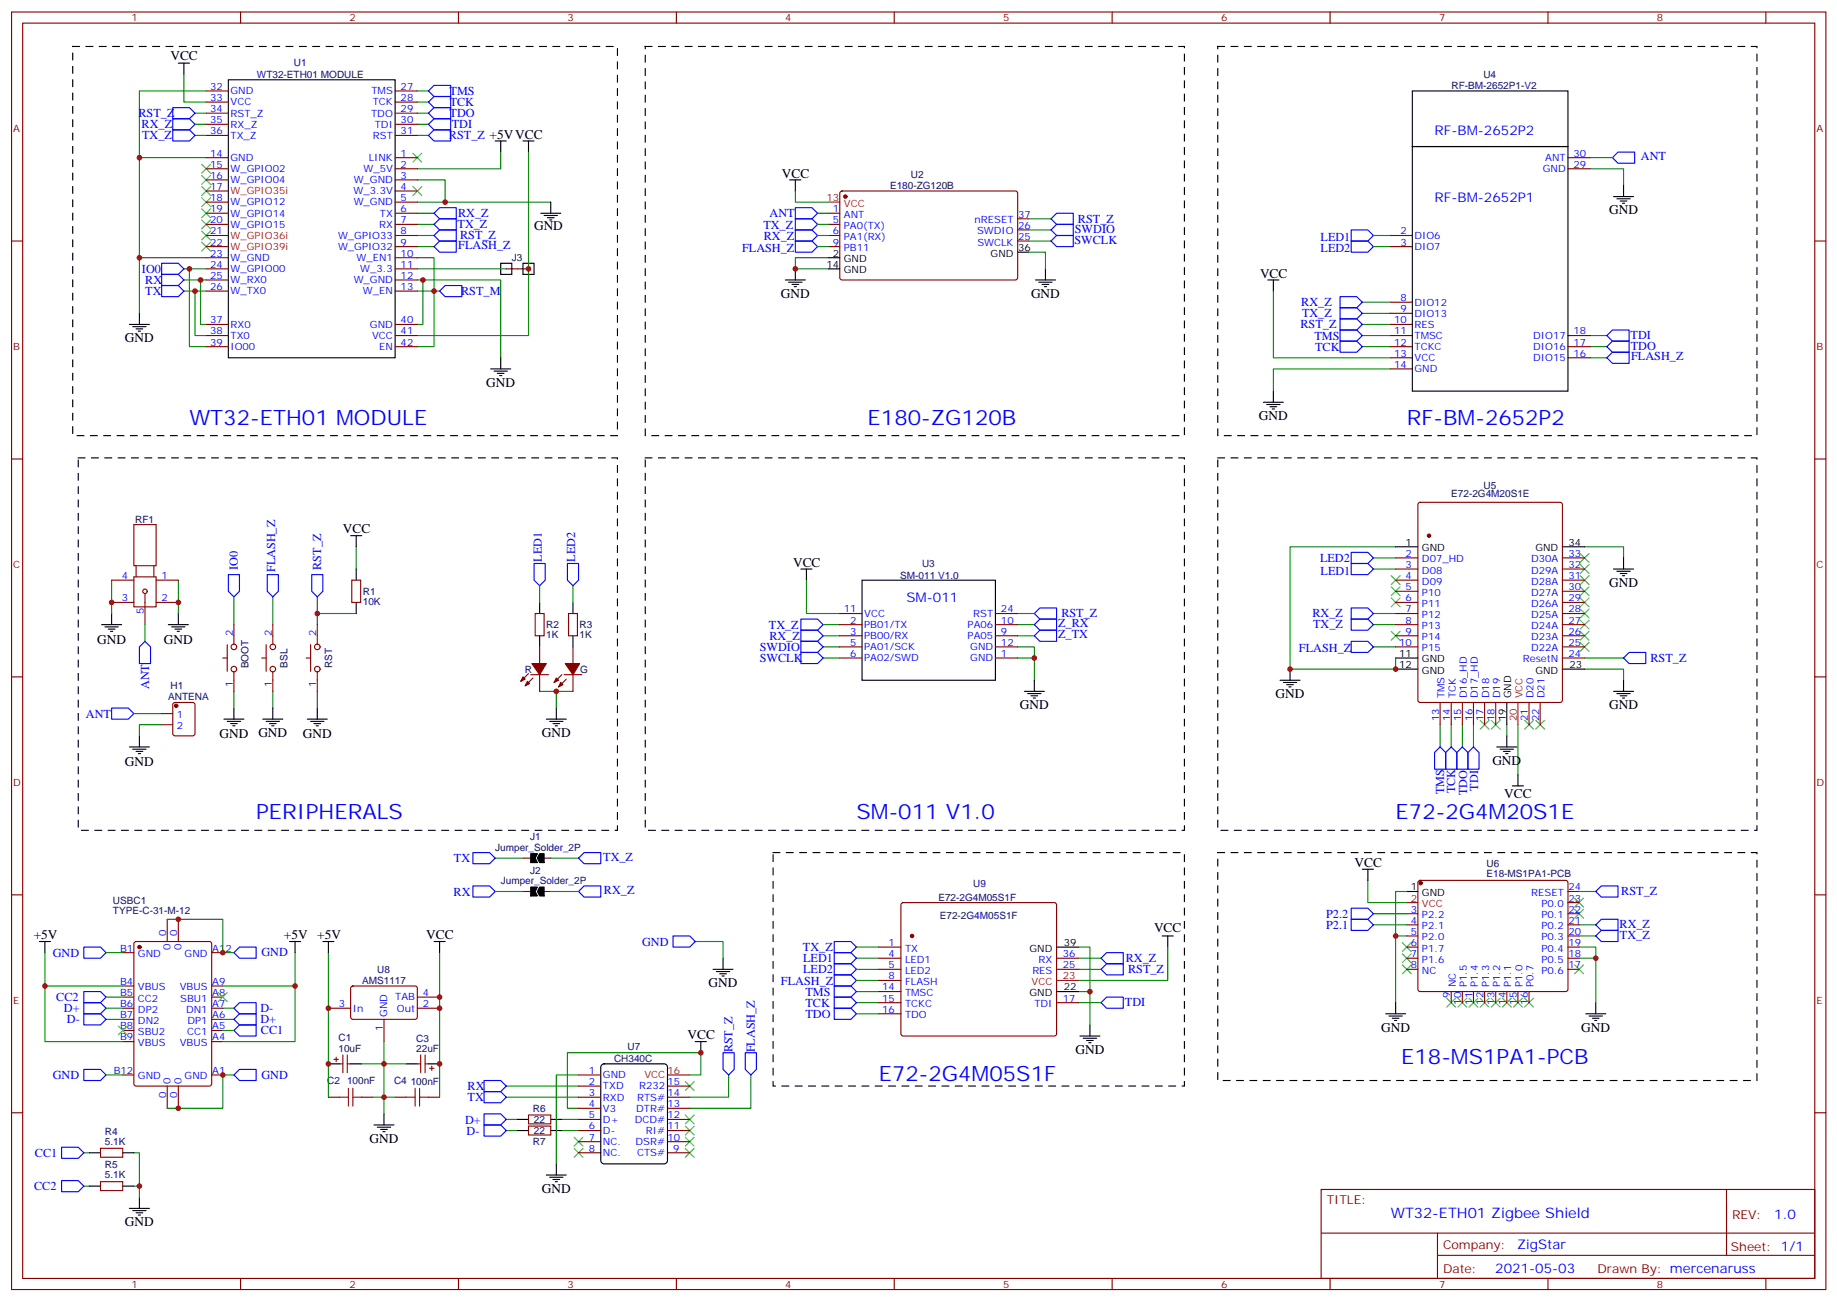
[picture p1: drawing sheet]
<svg xmlns="http://www.w3.org/2000/svg" width="583mm" height="413mm" viewBox="0 0 583 413" stroke-linecap="round" stroke-linejoin="round" font-family="sans-serif">
<defs><g id="words">
<g font-size="6.7" fill="#00f">
<text x="60.1" y="134.7">WT32-ETH01 MODULE</text>
<text x="275.3" y="134.7">E180-ZG120B</text>
<text x="446.4" y="134.7">RF-BM-2652P2</text>
<text x="81.3" y="259.9">PERIPHERALS</text>
<text x="271.8" y="259.9">SM-011 V1.0</text>
<text x="442.9" y="259.9">E72-2G4M20S1E</text>
<text x="444.6" y="337.5">E18-MS1PA1-PCB</text>
<text x="278.8" y="342.8">E72-2G4M05S1F</text>
</g>
<text font-size="4.6" fill="#00f" x="441.3" y="386.4">WT32-ETH01 Zigbee Shield</text>
<g font-size="4.2">
<text x="54.1" y="19">VCC</text>
<text x="248.1" y="56.4">VCC</text>
<text x="510.6" y="68">GND</text>
<text x="169.5" y="73">GND</text>
<text x="399.8" y="88.1">VCC</text>
<text x="247.8" y="94.5">GND</text>
<text x="327.2" y="94.5">GND</text>
<text x="39.7" y="108.6">GND</text>
<text x="154.3" y="122.7">GND</text>
<text x="399.5" y="133.3">GND</text>
<text x="108.8" y="169.3">VCC</text>
<text x="251.7" y="179.8">VCC</text>
<text x="510.6" y="186.2">GND</text>
<text x="30.8" y="204.2">GND</text>
<text x="52" y="204.2">GND</text>
<text x="404.8" y="221.5">GND</text>
<text x="323.6" y="225">GND</text>
<text x="510.6" y="225">GND</text>
<text x="82" y="233.8">GND</text>
<text x="171.9" y="233.8">GND</text>
<text x="69.6" y="234.2">GND</text>
<text x="96.1" y="234.2">GND</text>
<text x="39.7" y="243">GND</text>
<text x="473.6" y="242.6">GND</text>
<text x="477.3" y="253.3">VCC</text>
<text x="429.8" y="275.1">VCC</text>
<text x="10.7" y="298">+5V</text>
<text x="90.1" y="298">+5V</text>
<text x="100.7" y="298">+5V</text>
<text x="135.3" y="298">VCC</text>
<text x="366.2" y="295.9">VCC</text>
<text x="224.9" y="313.2">GND</text>
<text x="218.2" y="329.8">VCC</text>
<text x="438.3" y="327.3">GND</text>
<text x="501.8" y="327.3">GND</text>
<text x="341.3" y="334.4">GND</text>
<text x="117.3" y="362.6">GND</text>
<text x="171.9" y="378.5">GND</text>
<text x="39.7" y="389">GND</text>
</g>
<g font-size="4.2" fill="#00f">
<text x="455.2" y="43">RF-BM-2652P2</text>
<text x="455.2" y="64.1">RF-BM-2652P1</text>
<text x="287.7" y="191.1">SM-011</text>
<text x="563" y="386.7">1.0</text>
<text x="481.4" y="396.2">ZigStar</text>
<text x="474.5" y="404">2021-05-03</text>
</g>
<g font-size="3.9" fill="#00f">
<text x="142.7" y="30.2">TMS</text>
<text x="142.7" y="33.7">TCK</text>
<text x="43.9" y="37.3">RST_Z</text>
<text x="44.9" y="40.7">RX_Z</text>
<text x="142.7" y="37.2">TDO</text>
<text x="143.4" y="40.7">TDI</text>
<text x="45.1" y="44.3">TX_Z</text>
<text x="142.5" y="44.2">RST_Z +5VVCC</text>
<text x="520.7" y="50.8">ANT</text>
<text x="145.4" y="68.9">RX_Z</text>
<text x="244.2" y="69">ANT</text>
<text x="342.1" y="70.7">RST_Z</text>
<text x="145.2" y="72.4">TX_Z</text>
<text x="146" y="76">RST_Z</text>
<text x="242.2" y="72.6">TX_Z</text>
<text x="242.4" y="76.1">RX_Z</text>
<text x="340.9" y="77.3">SWCLK</text>
<text x="341.1" y="73.8">SWDIO</text>
<text x="419" y="76.5">LED1</text>
<text x="145.4" y="79.1">FLASH_Z</text>
<text x="235.5" y="80.1">FLASH_Z</text>
<text x="419" y="80.1">LED2</text>
<text x="45" y="86.6">IO0</text>
<text x="46.1" y="93.7">TX</text>
<text x="46.1" y="90.1">RX</text>
<text x="146.3" y="93.5">RST_M</text>
<text x="412.9" y="97.1">RX_Z</text>
<text x="413.2" y="100.6">TX_Z</text>
<text x="412.7" y="104.2">RST_Z</text>
<text x="417.1" y="107.8">TMS</text>
<text x="517.5" y="107.5">TDI</text>
<text x="417.3" y="111.3">TCK</text>
<text x="517.5" y="111.1">TDO</text>
<text x="517.6" y="114.4">FLASH_Z</text>
<text x="171.9" y="178.3" transform="rotate(-90 171.9 178.3)">LED1</text>
<text x="182.5" y="178.3" transform="rotate(-90 182.5 178.3)">LED2</text>
<text x="418.9" y="178.3">LED2</text>
<text x="75.5" y="180.8" transform="rotate(-90 75.5 180.8)">IO0</text>
<text x="87.3" y="181.6" transform="rotate(-90 87.3 181.6)">FLASH_Z</text>
<text x="101.9" y="180.8" transform="rotate(-90 101.9 180.8)">RST_Z</text>
<text x="419" y="182.3">LED1</text>
<text x="336.8" y="195.9">RST_Z</text>
<text x="416.5" y="195.9">RX_Z</text>
<text x="244" y="199.6">TX_Z</text>
<text x="244.1" y="203.1">RX_Z</text>
<text x="335.8" y="199">Z_RX</text>
<text x="335.8" y="202.6">Z_TX</text>
<text x="416.7" y="199.4">TX_Z</text>
<text x="241.1" y="206.5">SWDIO</text>
<text x="412.2" y="206.9">FLASH_Z</text>
<text x="241.1" y="210">SWCLK</text>
<text x="523.8" y="210">RST_Z</text>
<text x="47.3" y="218.7" transform="rotate(-90 47.3 218.7)">ANT</text>
<text x="27.3" y="227.7">ANT</text>
<text x="458.3" y="252" transform="rotate(-90 458.3 252)">TMS</text>
<text x="461.8" y="251.8" transform="rotate(-90 461.8 251.8)">TCK</text>
<text x="469.1" y="250.9" transform="rotate(-90 469.1 250.9)">TDI</text>
<text x="465.6" y="252.4" transform="rotate(-90 465.6 252.4)">TDO</text>
<text x="144" y="273.6">TX</text>
<text x="191.4" y="273.3">TX_Z</text>
<text x="143.9" y="284.2">RX</text>
<text x="191.7" y="283.8">RX_Z</text>
<text x="514.5" y="284.1">RST_Z</text>
<text x="420.8" y="291.2">P2.2</text>
<text x="420.8" y="294.7">P2.1</text>
<text x="513.9" y="294.4">RX_Z</text>
<text x="514.1" y="297.8">TX_Z</text>
<text x="16.8" y="303.6">GND</text>
<text x="83" y="303.5">GND</text>
<text x="203.7" y="300">GND</text>
<text x="254.8" y="301.8">TX_Z</text>
<text x="254.8" y="305.3">LED1</text>
<text x="357.2" y="305.2">RX_Z</text>
<text x="254.8" y="308.9">LED2</text>
<text x="358" y="308.8">RST_Z</text>
<text x="17.9" y="317.7">CC2</text>
<text x="247.8" y="312.4">FLASH_Z</text>
<text x="255.6" y="315.9">TMS</text>
<text x="20.3" y="321.2">D+</text>
<text x="82.7" y="321.2">D-</text>
<text x="255.6" y="322.9">TDO</text>
<text x="255.6" y="319.4">TCK</text>
<text x="357" y="319.1">TDI</text>
<text x="21.3" y="324.7">D-</text>
<text x="82.7" y="324.7">D+</text>
<text x="82.8" y="328.2">CC1</text>
<text x="232.5" y="333.9" transform="rotate(-90 232.5 333.9)">RST_Z</text>
<text x="239.5" y="333.9" transform="rotate(-90 239.5 333.9)">FLASH_Z</text>
<text x="16.8" y="342.4">GND</text>
<text x="83" y="342.3">GND</text>
<text x="148.4" y="345.9">RX</text>
<text x="148.4" y="349.4">TX</text>
<text x="147.6" y="356.5">D+</text>
<text x="148.1" y="360">D-</text>
<text x="11.1" y="367">CC1</text>
<text x="10.8" y="377.6">CC2</text>
</g>
<g font-size="3.9" fill="#800">
<text x="421" y="382">TITLE:</text>
<text x="549.6" y="386.7">REV:</text>
<text x="457.9" y="396.2">Company:</text>
<text x="549.3" y="396.8">Sheet: 1/1</text>
<text x="457.9" y="403.9">Date:</text>
<text x="506.9" y="403.9">Drawn By: mercenaruss</text>
</g>
<g font-size="3.2" fill="#800">
<text x="41.8" y="6.8">1</text>
<text x="110.9" y="6.8">2</text>
<text x="180.1" y="6.8">3</text>
<text x="249.2" y="6.8">4</text>
<text x="318.3" y="6.8">5</text>
<text x="387.5" y="6.8">6</text>
<text x="456.6" y="6.8">7</text>
<text x="525.8" y="6.8">8</text>
<text x="4.2" y="41.9">A</text>
<text x="576.4" y="41.9">A</text>
<text x="4.2" y="111.1">B</text>
<text x="576.4" y="111.1">B</text>
<text x="4.2" y="180.2">C</text>
<text x="576.4" y="180.2">C</text>
<text x="4.2" y="249.3">D</text>
<text x="576.4" y="249.3">D</text>
<text x="4.2" y="318.5">E</text>
<text x="576.4" y="318.5">E</text>
<text x="41.8" y="408.6">1</text>
<text x="110.9" y="408.6">2</text>
<text x="180.1" y="408.6">3</text>
<text x="249.2" y="408.6">4</text>
<text x="318.3" y="408.6">5</text>
<text x="387.5" y="408.6">6</text>
<text x="456.6" y="408.6">7</text>
<text x="525.8" y="408.6">8</text>
</g>
<g font-size="3.2" fill="#000080">
<text x="93.3" y="21.1">U1</text>
<text x="81.5" y="24.6">WT32-ETH01 MODULE</text>
<text x="460.6" y="28.2">RF-BM-2652P1-V2</text>
<text x="470.7" y="24.9">U4</text>
<text x="282.4" y="60">E180-ZG120B</text>
<text x="289.1" y="56.5">U2</text>
<text x="162.4" y="82.9">J3</text>
<text x="470.8" y="155.2">U5</text>
<text x="460.5" y="157.6">E72-2G4M20S1E</text>
<text x="42.9" y="165.9">RF1</text>
<text x="292.6" y="179.9">U3</text>
<text x="285.7" y="183.8">SM-011 V1.0</text>
<text x="115.1" y="191.9">10K</text>
<text x="115.1" y="188.7">R1</text>
<text x="173.4" y="202.5">1K</text>
<text x="173.4" y="199.3">R2</text>
<text x="183.9" y="202.5">1K</text>
<text x="183.9" y="199.3">R3</text>
<text x="78.9" y="212.1" transform="rotate(-90 78.9 212.1)">BOOT</text>
<text x="91.3" y="211.9" transform="rotate(-90 91.3 211.9)">BSL</text>
<text x="105.4" y="211.9" transform="rotate(-90 105.4 211.9)">RST</text>
<text x="166.5" y="213.4">R</text>
<text x="184.1" y="213.4">G</text>
<text x="54.1" y="218.7">H1</text>
<text x="53.4" y="222.3">ANTENA</text>
<text x="157.1" y="269.9">Jumper_Solder_2P</text>
<text x="168.3" y="266.7">J1</text>
<text x="471.7" y="275.1">U6</text>
<text x="158.9" y="280.5">Jumper_Solder_2P</text>
<text x="168.3" y="277.3">J2</text>
<text x="308.8" y="281.5">U9</text>
<text x="471.7" y="278.2">E18-MS1PA1-PCB</text>
<text x="35.9" y="286.8">USBC1</text>
<text x="297.8" y="285.8">E72-2G4M05S1F</text>
<text x="35.9" y="289.9">TYPE-C-31-M-12</text>
<text x="298.2" y="291.7">E72-2G4M05S1F</text>
<text x="119.7" y="308.6">U8</text>
<text x="114.9" y="312.3">AMS1117</text>
<text x="107.4" y="333.7">10uF</text>
<text x="107.4" y="330.4">C1</text>
<text x="132.1" y="333.7">22uF</text>
<text x="132.1" y="330.5">C3</text>
<text x="199.1" y="333.1">U7</text>
<text x="194.9" y="336.9">CH340C</text>
<text x="103.9" y="344">C2</text>
<text x="110.1" y="344">100nF</text>
<text x="125" y="344">C4</text>
<text x="130.3" y="344.2">100nF</text>
<text x="169.1" y="352.8">R6</text>
<text x="169.4" y="359.8">22</text>
<text x="169.4" y="356.3">22</text>
<text x="33.3" y="363.3">5.1K</text>
<text x="33.3" y="360.1">R4</text>
<text x="169.1" y="363.4">R7</text>
<text x="33.3" y="370.7">R5</text>
<text x="33.3" y="373.9">5.1K</text>
</g>
<g font-size="3.2" fill="#00f">
<text x="66.7" y="28.5">32</text>
<text x="73.2" y="29.9">GND</text>
<text x="117.9" y="29.9">TMS</text>
<text x="127.1" y="28.5">27</text>
<text x="66.7" y="32">33</text>
<text x="66.7" y="35.6">34</text>
<text x="73.2" y="33.4">VCC</text>
<text x="118.3" y="33.4">TCK</text>
<text x="127.1" y="32">28</text>
<text x="127.1" y="35.6">29</text>
<text x="66.7" y="39.1">35</text>
<text x="73.2" y="37">RST_Z</text>
<text x="73.2" y="40.5">RX_Z</text>
<text x="117.8" y="37">TDO</text>
<text x="118.9" y="40.5">TDI</text>
<text x="127.1" y="39.1">30</text>
<text x="66.7" y="42.6">36</text>
<text x="73.2" y="44">TX_Z</text>
<text x="118.3" y="44">RST</text>
<text x="127.1" y="42.6">31</text>
<text x="66.7" y="53.2">15</text>
<text x="66.7" y="49.7">14</text>
<text x="73.2" y="51.1">GND</text>
<text x="117" y="51.1">LINK</text>
<text x="127.1" y="53.2">2</text>
<text x="127.1" y="49.7">1</text>
<text x="490.4" y="51.1">ANT</text>
<text x="499.3" y="49.7">30</text>
<text x="499.3" y="53.2">29</text>
<text x="66.7" y="56.7">16</text>
<text x="73.2" y="54.6">W_GPIO02</text>
<text x="73.2" y="58.1">W_GPIO04</text>
<text x="112.2" y="58.1">W_GND</text>
<text x="115.3" y="54.6">W_5V</text>
<text x="127.1" y="56.7">3</text>
<text x="489.6" y="54.6">GND</text>
<text x="66.7" y="60.3">17</text>
<text x="66.7" y="63.8">18</text>
<text x="73.2" y="65.2">W_GPIO12</text>
<text x="112.2" y="61.7">W_3.3V</text>
<text x="112.2" y="65.2">W_GND</text>
<text x="127.1" y="60.3">4</text>
<text x="127.1" y="63.8">5</text>
<text x="66.7" y="67.3">19</text>
<text x="66.7" y="70.8">20</text>
<text x="73.2" y="68.7">W_GPIO14</text>
<text x="120.5" y="68.7">TX</text>
<text x="127.1" y="67.3">6</text>
<text x="127.1" y="70.8">7</text>
<text x="264.3" y="67.3">1</text>
<text x="264.3" y="70.8">5</text>
<text x="267.8" y="69.1">ANT</text>
<text x="309.3" y="70.8">nRESET</text>
<text x="323.1" y="69.1">37</text>
<text x="66.7" y="74.4">21</text>
<text x="66.7" y="77.9">22</text>
<text x="73.2" y="72.2">W_GPIO15</text>
<text x="107.3" y="75.8">W_GPIO33</text>
<text x="120.3" y="72.2">RX</text>
<text x="127.1" y="74.4">8</text>
<text x="127.1" y="77.9">9</text>
<text x="264.3" y="74.4">6</text>
<text x="264.3" y="77.9">9</text>
<text x="267.8" y="72.6">PA0(TX)</text>
<text x="267.8" y="76.1">PA1(RX)</text>
<text x="310" y="74.4">SWDIO</text>
<text x="310.1" y="77.9">SWCLK</text>
<text x="323.1" y="76.1">25</text>
<text x="323.1" y="72.6">26</text>
<text x="444.4" y="77.9">3</text>
<text x="444.4" y="74.4">2</text>
<text x="448.9" y="75.8">DIO6</text>
<text x="66.7" y="81.4">23</text>
<text x="73.2" y="82.8">W_GND</text>
<text x="107.3" y="79.3">W_GPIO32</text>
<text x="113.1" y="82.8">W_EN1</text>
<text x="127.1" y="81.4">10</text>
<text x="267.8" y="79.7">PB11</text>
<text x="448.9" y="79.3">DIO7</text>
<text x="66.7" y="84.9">24</text>
<text x="66.7" y="88.5">25</text>
<text x="73.2" y="86.4">W_GPIO00</text>
<text x="73.2" y="89.9">W_RX0</text>
<text x="112.2" y="89.9">W_GND</text>
<text x="114.3" y="86.4">W_3.3</text>
<text x="127.1" y="84.9">11</text>
<text x="127.1" y="88.5">12</text>
<text x="66.7" y="92">26</text>
<text x="73.2" y="93.4">W_TX0</text>
<text x="115.1" y="93.4">W_EN</text>
<text x="127.1" y="92">13</text>
<text x="444.4" y="95.5">8</text>
<text x="444.4" y="99.1">9</text>
<text x="448.9" y="96.9">DIO12</text>
<text x="448.9" y="100.5">DIO13</text>
<text x="66.7" y="102.6">37</text>
<text x="66.7" y="106.1">38</text>
<text x="73.2" y="104">RX0</text>
<text x="73.2" y="107.5">TX0</text>
<text x="117.4" y="104">GND</text>
<text x="118.1" y="107.5">VCC</text>
<text x="127.1" y="102.6">40</text>
<text x="127.1" y="106.1">41</text>
<text x="442.4" y="102.6">10</text>
<text x="442.4" y="106.1">11</text>
<text x="448.9" y="104">RES</text>
<text x="448.9" y="107.5">TMSC</text>
<text x="486.5" y="107.5">DIO17</text>
<text x="499.3" y="106.1">18</text>
<text x="66.7" y="109.6">39</text>
<text x="73.2" y="111.1">IO00</text>
<text x="120.3" y="111.1">EN</text>
<text x="127.1" y="109.6">42</text>
<text x="442.4" y="109.6">12</text>
<text x="442.4" y="113.2">13</text>
<text x="448.9" y="111.1">TCKC</text>
<text x="486.5" y="111.1">DIO16</text>
<text x="499.3" y="109.6">17</text>
<text x="499.3" y="113.2">16</text>
<text x="442.4" y="116.7">14</text>
<text x="448.9" y="114.6">VCC</text>
<text x="448.9" y="118.1">GND</text>
<text x="486.5" y="114.6">DIO15</text>
<text x="446" y="176.7">2</text>
<text x="451.2" y="178.4">D07_HD</text>
<text x="485.8" y="178.4">D30A</text>
<text x="497.7" y="176.7">33</text>
<text x="38.7" y="183.7">4</text>
<text x="51.3" y="183.7">1</text>
<text x="446" y="180.2">3</text>
<text x="446" y="183.7">4</text>
<text x="451.2" y="182">D08</text>
<text x="451.2" y="185.5">D09</text>
<text x="485.8" y="185.5">D28A</text>
<text x="485.8" y="182">D29A</text>
<text x="497.7" y="183.7">31</text>
<text x="497.7" y="180.2">32</text>
<text x="38.7" y="190.8">3</text>
<text x="51.3" y="190.8">2</text>
<text x="446" y="187.3">5</text>
<text x="446" y="190.8">6</text>
<text x="451.2" y="189">P10</text>
<text x="485.8" y="189">D27A</text>
<text x="497.7" y="190.8">29</text>
<text x="497.7" y="187.3">30</text>
<text x="45.6" y="194.9" transform="rotate(-90 45.6 194.9)">5</text>
<text x="267.7" y="194.3">11</text>
<text x="269.8" y="197.8">2</text>
<text x="274.2" y="195.7">VCC</text>
<text x="308.8" y="195.7">RST</text>
<text x="317.6" y="194.3">24</text>
<text x="317.6" y="197.8">10</text>
<text x="446" y="194.3">7</text>
<text x="446" y="197.8">8</text>
<text x="451.2" y="192.5">P11</text>
<text x="451.2" y="196.1">P12</text>
<text x="485.8" y="196.1">D25A</text>
<text x="485.8" y="192.5">D26A</text>
<text x="497.7" y="197.8">27</text>
<text x="497.7" y="194.3">28</text>
<text x="73.9" y="201.7" transform="rotate(-90 73.9 201.7)">2</text>
<text x="86.2" y="201.7" transform="rotate(-90 86.2 201.7)">2</text>
<text x="100.3" y="201.7" transform="rotate(-90 100.3 201.7)">2</text>
<text x="269.8" y="201.4">3</text>
<text x="274.2" y="199.2">PB01/TX</text>
<text x="274.2" y="202.8">PB00/RX</text>
<text x="307.1" y="199.2">PA06</text>
<text x="307.1" y="202.8">PA05</text>
<text x="317.6" y="201.4">9</text>
<text x="446" y="201.4">9</text>
<text x="451.2" y="199.6">P13</text>
<text x="451.2" y="203.1">P14</text>
<text x="485.8" y="203.1">D23A</text>
<text x="485.8" y="199.6">D24A</text>
<text x="497.7" y="201.4">26</text>
<text x="269.8" y="204.9">5</text>
<text x="269.8" y="208.4">6</text>
<text x="274.2" y="206.3">PA01/SCK</text>
<text x="274.2" y="209.8">PA02/SWD</text>
<text x="307.9" y="206.3">GND</text>
<text x="307.9" y="209.8">GND</text>
<text x="317.6" y="204.9">12</text>
<text x="317.6" y="208.4">1</text>
<text x="444" y="204.9">10</text>
<text x="451.2" y="206.7">P15</text>
<text x="485.8" y="206.7">D22A</text>
<text x="497.7" y="208.4">24</text>
<text x="497.7" y="204.9">25</text>
<text x="483.2" y="210.2">ResetN</text>
<text x="73.9" y="217.8" transform="rotate(-90 73.9 217.8)">1</text>
<text x="86.2" y="217.8" transform="rotate(-90 86.2 217.8)">1</text>
<text x="100.3" y="217.8" transform="rotate(-90 100.3 217.8)">1</text>
<text x="458.4" y="221.6" transform="rotate(-90 458.4 221.6)">TMS</text>
<text x="461.9" y="221.6" transform="rotate(-90 461.9 221.6)">TCK</text>
<text x="465.5" y="221.6" transform="rotate(-90 465.5 221.6)">D16_HD</text>
<text x="469" y="221.6" transform="rotate(-90 469 221.6)">D17_HD</text>
<text x="472.5" y="221.6" transform="rotate(-90 472.5 221.6)">D18</text>
<text x="476" y="221.6" transform="rotate(-90 476 221.6)">D19</text>
<text x="486.6" y="221.6" transform="rotate(-90 486.6 221.6)">D20</text>
<text x="490.1" y="221.6" transform="rotate(-90 490.1 221.6)">D21</text>
<text x="56.1" y="227.8">1</text>
<text x="56.1" y="231.4">2</text>
<text x="456.6" y="228.9" transform="rotate(-90 456.6 228.9)">13</text>
<text x="460.2" y="228.9" transform="rotate(-90 460.2 228.9)">14</text>
<text x="463.7" y="228.9" transform="rotate(-90 463.7 228.9)">15</text>
<text x="467.2" y="228.9" transform="rotate(-90 467.2 228.9)">16</text>
<text x="470.7" y="228.9" transform="rotate(-90 470.7 228.9)">17</text>
<text x="474.3" y="228.9" transform="rotate(-90 474.3 228.9)">18</text>
<text x="484.9" y="228.9" transform="rotate(-90 484.9 228.9)">21</text>
<text x="488.4" y="228.9" transform="rotate(-90 488.4 228.9)">22</text>
<text x="485.9" y="284.3">RESET</text>
<text x="489.2" y="287.8">P0.0</text>
<text x="497.7" y="286">23</text>
<text x="497.7" y="282.5">24</text>
<text x="447.7" y="289.6">3</text>
<text x="447.7" y="293.1">4</text>
<text x="451.2" y="291.3">P2.2</text>
<text x="489.2" y="291.3">P0.1</text>
<text x="497.7" y="293.1">21</text>
<text x="497.7" y="289.6">22</text>
<text x="52.7" y="297" transform="rotate(-90 52.7 297)">0</text>
<text x="56.2" y="297" transform="rotate(-90 56.2 297)">0</text>
<text x="447.7" y="296.6">5</text>
<text x="451.2" y="294.9">P2.1</text>
<text x="451.2" y="298.4">P2.0</text>
<text x="489.2" y="298.4">P0.3</text>
<text x="489.2" y="294.9">P0.2</text>
<text x="497.7" y="296.6">20</text>
<text x="38.1" y="301.9">B1</text>
<text x="43.8" y="303.7">GND</text>
<text x="54.1" y="301.5" transform="rotate(-90 54.1 301.5)">0</text>
<text x="57.6" y="301.5" transform="rotate(-90 57.6 301.5)">0</text>
<text x="58.6" y="303.7">GND</text>
<text x="67.3" y="301.9">A12</text>
<text x="281.9" y="300.1">1</text>
<text x="281.9" y="303.7">4</text>
<text x="287.2" y="301.9">TX</text>
<text x="287.2" y="305.4">LED1</text>
<text x="329.6" y="305.4">RX</text>
<text x="337.2" y="303.7">36</text>
<text x="447.7" y="300.1">6</text>
<text x="447.7" y="303.7">7</text>
<text x="451.2" y="301.9">P1.7</text>
<text x="451.2" y="305.4">P1.6</text>
<text x="489.2" y="305.4">P0.5</text>
<text x="489.2" y="301.9">P0.4</text>
<text x="497.7" y="303.7">18</text>
<text x="497.7" y="300.1">19</text>
<text x="281.9" y="307.2">5</text>
<text x="281.9" y="310.7">8</text>
<text x="287.2" y="309">LED2</text>
<text x="327.6" y="309">RES</text>
<text x="337.2" y="307.2">25</text>
<text x="447.7" y="307.2">8</text>
<text x="451.2" y="309">NC</text>
<text x="489.2" y="309">P0.6</text>
<text x="497.7" y="307.2">17</text>
<text x="38.1" y="312.5">B4</text>
<text x="38.1" y="316">B5</text>
<text x="43.8" y="314.3">VBUS</text>
<text x="43.8" y="317.8">CC2</text>
<text x="57" y="314.3">VBUS</text>
<text x="57.2" y="317.8">SBU1</text>
<text x="67.3" y="316">A8</text>
<text x="67.3" y="312.5">A9</text>
<text x="125.4" y="317.4">TAB</text>
<text x="134.2" y="316">4</text>
<text x="279.9" y="314.3">14</text>
<text x="279.9" y="317.8">15</text>
<text x="287.2" y="312.5">FLASH</text>
<text x="287.2" y="316">TMSC</text>
<text x="337.2" y="317.8">17</text>
<text x="460.2" y="316.8" transform="rotate(-90 460.2 316.8)">9</text>
<text x="461.9" y="313.3" transform="rotate(-90 461.9 313.3)">NC</text>
<text x="465.5" y="313.3" transform="rotate(-90 465.5 313.3)">P1.5</text>
<text x="469" y="313.3" transform="rotate(-90 469 313.3)">P1.4</text>
<text x="472.5" y="313.3" transform="rotate(-90 472.5 313.3)">P1.3</text>
<text x="476" y="313.3" transform="rotate(-90 476 313.3)">P1.2</text>
<text x="479.6" y="313.3" transform="rotate(-90 479.6 313.3)">P1.1</text>
<text x="483.1" y="313.3" transform="rotate(-90 483.1 313.3)">P1.0</text>
<text x="486.6" y="313.3" transform="rotate(-90 486.6 313.3)">P0.7</text>
<text x="38.1" y="319.5">B6</text>
<text x="38.1" y="323.1">B7</text>
<text x="43.8" y="321.3">DP2</text>
<text x="59" y="321.3">DN1</text>
<text x="67.3" y="323.1">A6</text>
<text x="67.3" y="319.5">A7</text>
<text x="107.5" y="319.5">3</text>
<text x="112" y="321">In</text>
<text x="122.9" y="322.7" transform="rotate(-90 122.9 322.7)">GND</text>
<text x="126" y="321">Out</text>
<text x="134.2" y="319.5">2</text>
<text x="279.9" y="321.3">16</text>
<text x="287.2" y="319.5">TCKC</text>
<text x="287.2" y="323.1">TDO</text>
<text x="328.2" y="319.5">TDI</text>
<text x="463.7" y="318.8" transform="rotate(-90 463.7 318.8)">10</text>
<text x="467.2" y="318.8" transform="rotate(-90 467.2 318.8)">11</text>
<text x="470.7" y="318.8" transform="rotate(-90 470.7 318.8)">12</text>
<text x="474.3" y="318.8" transform="rotate(-90 474.3 318.8)">13</text>
<text x="477.8" y="318.8" transform="rotate(-90 477.8 318.8)">14</text>
<text x="481.3" y="318.8" transform="rotate(-90 481.3 318.8)">15</text>
<text x="484.9" y="318.8" transform="rotate(-90 484.9 318.8)">16</text>
<text x="38.1" y="326.6">B8</text>
<text x="43.8" y="324.8">DN2</text>
<text x="43.8" y="328.4">SBU2</text>
<text x="59.4" y="328.4">CC1</text>
<text x="59.5" y="324.8">DP1</text>
<text x="67.3" y="326.6">A5</text>
<text x="121.5" y="327.2" transform="rotate(-90 121.5 327.2)">1</text>
<text x="38.1" y="330.1">B9</text>
<text x="43.8" y="331.9">VBUS</text>
<text x="57" y="331.9">VBUS</text>
<text x="67.3" y="330.1">A4</text>
<text x="36.1" y="340.7">B12</text>
<text x="67.3" y="340.7">A1</text>
<text x="186.9" y="340.7">1</text>
<text x="43.8" y="342.5">GND</text>
<text x="54.1" y="343.9" transform="rotate(-90 54.1 343.9)">0</text>
<text x="57.6" y="343.9" transform="rotate(-90 57.6 343.9)">0</text>
<text x="58.6" y="342.5">GND</text>
<text x="186.9" y="347.8">3</text>
<text x="186.9" y="344.2">2</text>
<text x="191.3" y="345.7">TXD</text>
<text x="191.3" y="342.1">GND</text>
<text x="202.8" y="345.7">R232</text>
<text x="211.8" y="344.2">15</text>
<text x="211.8" y="347.8">14</text>
<text x="52.7" y="348.4" transform="rotate(-90 52.7 348.4)">0</text>
<text x="56.2" y="348.4" transform="rotate(-90 56.2 348.4)">0</text>
<text x="186.9" y="351.3">4</text>
<text x="191.3" y="352.7">V3</text>
<text x="191.3" y="349.2">RXD</text>
<text x="201.9" y="352.7">DTR#</text>
<text x="202.2" y="349.2">RTS#</text>
<text x="211.8" y="351.3">13</text>
<text x="186.9" y="358.4">6</text>
<text x="186.9" y="354.8">5</text>
<text x="191.3" y="359.8">D-</text>
<text x="191.3" y="356.2">D+</text>
<text x="201.4" y="356.2">DCD#</text>
<text x="205" y="359.8">RI#</text>
<text x="211.8" y="354.8">12</text>
<text x="211.8" y="358.4">11</text>
<text x="186.9" y="365.4">8</text>
<text x="186.9" y="361.9">7</text>
<text x="191.3" y="363.3">NC.</text>
<text x="201.7" y="363.3">DSR#</text>
<text x="211.8" y="361.9">10</text>
<text x="213.6" y="365.4">9</text>
<text x="191.3" y="366.8">NC.</text>
<text x="202.2" y="366.8">CTS#</text>
</g>
<g font-size="3.2" fill="#f00">
<text x="73.2" y="61.7">W_GPIO35i</text>
<text x="262.3" y="63.8">13</text>
<text x="267.8" y="65.5">VCC</text>
<text x="73.2" y="75.8">W_GPIO36i</text>
<text x="73.2" y="79.3">W_GPIO39i</text>
<text x="483.1" y="221.6" transform="rotate(-90 483.1 221.6)">VCC</text>
<text x="481.3" y="228.9" transform="rotate(-90 481.3 228.9)">20</text>
<text x="447.7" y="286">2</text>
<text x="451.2" y="287.8">VCC</text>
<text x="337.2" y="310.7">23</text>
<text x="327.4" y="312.5">VCC</text>
<text x="211.8" y="340.7">16</text>
<text x="204.5" y="342.1">VCC</text>
</g>
<g font-size="3.2">
<text x="264.3" y="81.4">2</text>
<text x="267.8" y="83.2">GND</text>
<text x="314.3" y="81.4">GND</text>
<text x="323.1" y="79.7">36</text>
<text x="262.3" y="84.9">14</text>
<text x="267.8" y="86.7">GND</text>
<text x="446" y="173.1">1</text>
<text x="497.7" y="173.1">34</text>
<text x="451.2" y="174.9">GND</text>
<text x="487.2" y="174.9">GND</text>
<text x="444" y="208.4">11</text>
<text x="444" y="211.9">12</text>
<text x="451.2" y="210.2">GND</text>
<text x="451.2" y="213.7">GND</text>
<text x="487.2" y="213.7">GND</text>
<text x="498.1" y="211.9">23</text>
<text x="479.6" y="221.6" transform="rotate(-90 479.6 221.6)">GND</text>
<text x="477.8" y="228.9" transform="rotate(-90 477.8 228.9)">19</text>
<text x="447.7" y="282.5">1</text>
<text x="451.2" y="284.3">GND</text>
<text x="326.7" y="301.9">GND</text>
<text x="337.6" y="300.1">39</text>
<text x="326.7" y="316">GND</text>
<text x="337.6" y="314.3">22</text>
</g>
</g></defs>
<g fill="none" stroke="#870000" stroke-width=".35">
<path d="M3.7 3.8h575.7v405.4h-575.7zM7.2 7.3h568.7v398.3h-568.7zM76.3 3.8v3.5M145.5 3.8v3.5M214.6 3.8v3.5M283.8 3.8v3.5M352.9 3.8v3.5M422.1 3.8v3.5M491.2 3.8v3.5M560.4 3.8v3.5M65.4 28.9h7.1M65.4 32.4h7.1"/>
<path d="M65.4 35.9h7.1M65.4 39.4h7.1M125.4 28.9h7M125.4 32.4h7M125.4 35.9h7M125.4 39.4h7M65.4 50h7.1M65.4 53.6h7.1M65.4 57.1h7.1M65.4 43h7.1M125.4 50h7M125.4 53.6h7"/>
<path d="M125.4 57.1h7M125.4 43h7M497.6 50h7M497.6 53.6h7M3.7 76.5h3.5M65.4 78.2h7.1M65.4 74.7h7.1M65.4 67.7h7.1M65.4 71.2h7.1M65.4 60.6h7.1M65.4 64.1h7.1M125.4 78.2h7"/>
<path d="M125.4 74.7h7M125.4 67.7h7M125.4 71.2h7M125.4 60.6h7M125.4 64.1h7M263 78.2h3.5M263 74.7h3.5M263 67.7h3.5M263 71.2h3.5M266.7 60.8l.5-.2 55.3 .1 .4 .6v27.1l-.7 .4h-55.3l-.4-.7v-26.8zM322.9 76.5h3.6M322.9 73h3.6"/>
<path d="M322.9 69.4h3.6M441.1 78.2h7.1M441.1 74.7h7.1M575.9 76.5h3.5M65.4 85.3h7.1M65.4 81.8h7.1M65.4 88.8h7.1M65.4 92.4h7.1M125.4 85.3h7M125.4 81.8h7M125.4 88.8h7M125.4 92.4h7"/>
<path d="M160.7 85.3h7M441.1 95.9h7.1M441.1 99.4h7.1M65.4 106.5h7.1M65.4 110h7.1M65.4 102.9h7.1M125.4 106.5h7M125.4 110h7M125.4 102.9h7M441.1 106.5h7.1M441.1 110h7.1M441.1 113.5h7.1"/>
<path d="M441.1 102.9h7.1M441.1 117.1h7.1M497.6 106.5h7M497.6 110h7M497.6 113.5h7M3.7 145.6h3.5M450.2 159.6l.4-.2h44.5l.5 .2 .2 .5v62.1l-.2 .5-.5 .2h-44.5l-.5-.2-.2-.5v-62.1zM575.9 145.6h3.5M42.5 166.4h7v13.1h-7zM43.2 179.5v3.5M48.8 179.5v3.5M442.9 177h7"/>
<path d="M495.8 177h7M35.4 184.1h7.1M35.4 191.1h7.1M42.5 183h7v9.5h-7zM46 188.3v9.9M49.5 184.1h7.1M49.5 191.1h7.1M74.2 198.2v6.3M86.6 198.2v6.3M100.7 198.2v6.3M111.6 184.1h2.8v7h-2.8zM169.8 194.7h2.8v7h-2.8z"/>
<path d="M180.4 194.7h2.8v7h-2.8zM266.5 194.7h7M266.5 198.2h7M315.9 194.7h7M315.9 198.2h7M442.9 180.6h7M442.9 184.1h7M442.9 187.6h7M442.9 191.1h7M442.9 194.7h7M442.9 198.2h7M495.8 180.6h7"/>
<path d="M495.8 184.1h7M495.8 187.6h7M495.8 191.1h7M495.8 194.7h7M495.8 198.2h7M3.7 214.8h3.5M70.7 208.8h1.4M72.1 204.5v8.5M74.2 213v6.4M83 208.8h1.5M84.5 204.5v8.5M86.6 213v6.4"/>
<path d="M97.2 208.8h1.4M98.6 204.5v8.5M100.7 213v6.4M167.7 213.7l-2.5 2.5M168.4 214.1h5.7M169.1 215.1l-2.4 2.5M171.2 205.2v5.3M171.2 214.1v5.3M178.3 214.1l-2.5 2.4M179 214.1h5.6M179.7 215.5l-2.5 2.4M181.8 205.2v5.3"/>
<path d="M181.8 214.1v5.3M266.5 201.7h7M266.5 205.2h7M266.5 208.8h7M315.9 201.7h7M315.9 205.2h7M315.9 208.8h7M442.9 201.7h7M442.9 205.2h7M495.8 201.7h7M495.8 205.2h7M495.8 208.8h7"/>
<path d="M575.9 214.8h3.5M51.3 226.4h3.5M51.3 229.9h3.5M55.1 223.1l.4-.2h5.7l.6 .4 .1 9.5-.5 .6-5.9 .1-.6-.5-.1-9.4zM457 222.9v7M460.5 222.9v7M464 222.9v7M467.6 222.9v7M471.1 222.9v7M474.6 222.9v7M485.2 222.9v7M488.7 222.9v7"/>
<path d="M165.9 272.3h3.6M171.2 272.3h3.6M450.2 279.5l.4-.2h46.3l.5 .2 .2 .5-.1 34.2-.6 .4-46.5-.1-.5-.6v-33.9zM3.7 283.9h3.5M42.7 298.9l.5-.2h23.3l.6 .5 .1 44.7-.5 .6-23.5 .1-.7-.5v-44.7zM53.1 291.7v7M56.6 291.7v7M165.9 282.9h3.6M171.2 282.9h3.6M286.1 286.6l.5-.2h48l.5 .2 .2 .5v40.9l-.3 .5-.4 .2h-48l-.5-.2-.2-.5v-40.9zM446.4 289.9h3.5M446.4 293.4h3.5"/>
<path d="M446.4 297h3.5M497.6 289.9h3.5M497.6 293.4h3.5M497.6 297h3.5M497.6 286.4h3.5M497.6 282.9h3.5M575.9 283.9h3.5M38.9 319.9h3.6M38.9 316.4h3.6M38.9 302.3h3.6M38.9 312.8h3.6M67.2 319.9h3.5"/>
<path d="M67.2 316.4h3.5M67.2 302.3h3.5M67.2 312.8h3.5M104.2 319.9h7.1M111.5 313l.5-.2 20 .1 .4 .6v9.5l-.7 .4h-20l-.4-.7v-9.2zM132.4 319.9h7.1M132.4 316.4h7.1M278.8 300.5h7.1M278.8 304h7.1M278.8 307.6h7.1M278.8 311.1h7.1M278.8 314.6h7.1"/>
<path d="M278.8 318.1h7.1M335.3 304h7M335.3 307.6h7M335.3 318.1h7M446.4 300.5h3.5M446.4 304h3.5M446.4 307.6h3.5M460.5 314.6v3.5M464 314.6v3.5M467.6 314.6v3.5M471.1 314.6v3.5M474.6 314.6v3.5"/>
<path d="M478.2 314.6v3.5M481.7 314.6v3.5M485.2 314.6v3.5M497.6 300.5h3.5M497.6 304h3.5M497.6 307.6h3.5M38.9 323.4h3.6M38.9 327h3.6M38.9 330.5h3.6M67.2 323.4h3.5M67.2 327h3.5M67.2 330.5h3.5"/>
<path d="M106 336.1h1.4M106.7 335.4v1.4M107.7 337.5h1.1M108.8 334.7v5.7M110.2 334.7v5.7M110.2 337.5h1.1M121.8 323.4v7.1M132.4 337.5h1.1M133.5 334.7v5.7M134.9 337.5h1.1M134.9 334.7v5.7M136.3 338.9h1.4"/>
<path d="M137 338.2v1.5M278.8 321.7h7.1M3.7 353.1h3.5M38.9 341.1h3.6M53.1 344.6v7M56.6 344.6v7M67.2 341.1h3.5M104.2 348.1h3.5M114.8 348.1h3.5M125.4 348.1h3.5M136 348.1h3.5M167.7 357.3h7.1v2.8h-7.1z"/>
<path d="M167.7 353.8h7.1v2.8h-7.1zM183.6 344.6h7M183.6 348.1h7M183.6 351.6h7M183.6 355.2h7M183.6 358.7h7M183.6 341.1h7M211.8 344.6h7.1M211.8 348.1h7.1M211.8 351.6h7.1M211.8 355.2h7.1M211.8 358.7h7.1"/>
<path d="M575.9 353.1h3.5M31.9 374.9h7v2.9h-7zM31.9 364.3h7v2.9h-7zM183.6 362.2h7M183.6 365.8h7M211.8 362.2h7.1M211.8 365.8h7.1M419.2 377.4h156.7v28.2h-156.7zM547.9 377.4v20.9M419.3 391.2h156.4M456.2 398.3h119.5M456.2 391.2v14.2"/>
<path d="M76.3 405.6v3.6M145.5 405.6v3.6M214.6 405.6v3.6M283.8 405.6v3.6M352.9 405.6v3.6M422.1 405.6v3.6M491.2 405.6v3.6M560.4 405.6v3.6"/>
<circle cx="46" cy="187.6" r=".71"/>
<circle cx="74.2" cy="205.2" r=".88"/>
<circle cx="74.2" cy="212.3" r=".88"/>
<circle cx="86.6" cy="212.3" r=".88"/>
<circle cx="86.6" cy="205.2" r=".88"/>
<circle cx="100.7" cy="212.3" r=".88"/>
<circle cx="100.7" cy="205.2" r=".88"/>
</g>
<g fill="none" stroke="#008700" stroke-width=".35">
<path d="M58.3 23.6v8.8h7.1M61.9 35.9h3.5M61.9 39.4h3.5M65.4 28.9h-21.2v52.9M132.4 35.9h3.6M132.4 39.4h3.6M132.4 32.4h3.6M132.4 28.9h3.6M44.2 50h21.2M61.9 43h3.5M132.4 57.1h8.9v7M132.4 43h3.6"/>
<path d="M158.9 48.3v5.3h-26.5M167.7 48.3v58.2h-35.3M504.6 53.6h10.6v5.2M504.6 50h7.1M132.4 74.7h5.3M132.4 78.2h5.3M132.4 71.2h5.3M132.4 67.7h5.3M132.4 64.1h42.4M252.4 60.6v3.5h10.6M259.4 74.7h3.6M259.4 78.2h3.6"/>
<path d="M259.4 71.2h3.6M259.4 67.7h3.6M326.5 69.4h7M326.5 73h7M326.5 76.5h7M435.8 74.7h5.3M435.8 78.2h5.3M58.3 85.3h7.1M58.3 88.8h7.1M58.3 92.4h7.1M60.1 85.3v24.7h5.3M61.9 92.4v14.1h3.5"/>
<path d="M63.6 88.8v14.1h1.8M65.4 81.8h-21.2v17.6M132.4 88.8h26.5v24.7M132.4 92.4h5.3v17.6h-5.3M132.4 81.8h5.3v10.6h1.8M132.4 85.3h28.3M134.2 88.8v14.1h-1.8M263 81.8h-10.6v3.5h10.6M326.5 80h5.3v5.3M404.1 92.4v21.1h37M432.3 99.4h8.8M432.3 95.9h8.8"/>
<path d="M432.3 110h8.8M432.3 106.5h8.8M432.3 102.9h8.8M441.1 117.1h-37v7M504.6 113.5h5.3M504.6 110h5.3M504.6 106.5h5.3M113 173.5v7.1M435.8 177h7.1M442.9 173.5h-33.5v38.8h33.5v-3.5M502.8 173.5h12.4v3.5M35.4 184.1v10.6"/>
<path d="M46 198.2v5.3M56.6 184.1v10.6M74.2 189.4v8.8M86.6 189.4v8.8M100.7 189.4v5.3M113 194.7h-12.3v3.5M171.2 185.8v5.3M181.8 185.8v5.3M255.9 184.1v10.6h10.6M261.2 198.2h5.3M322.9 198.2h5.3M322.9 194.7h5.3"/>
<path d="M435.8 198.2h7.1M435.8 194.7h7.1M435.8 180.6h7.1M74.2 219.4v5.2M86.6 219.4v5.2M100.7 219.4v5.2M171.2 219.4h10.6M176.5 219.4v5.2M261.2 208.8h5.3M261.2 205.2h5.3M261.2 201.7h5.3M322.9 205.2h5.3v10.6"/>
<path d="M322.9 208.8h5.3M322.9 201.7h5.3M435.8 205.2h7.1M502.8 212.3h12.4v3.5M502.8 208.8h12.4M42.5 226.4h8.8M51.3 229.9h-7.1v3.6M457 229.9v7.1M460.5 229.9v7.1M464 229.9v7.1M467.6 229.9v7.1M478.2 229.9v3.6"/>
<path d="M481.7 229.9v15.9M157.1 272.3h8.8M174.8 272.3h8.8M434.1 279.3v7.1h12.3M53.1 291.7h17.6v10.6h3.5M157.1 282.9h8.8M174.8 282.9h8.8M220.6 298.7h8.8v5.3M435.8 293.4h10.6M435.8 289.9h10.6M442.9 297h3.5M446.4 282.9h-3.5v35.2"/>
<path d="M501.1 297h5.3M501.1 293.4h5.3M501.1 282.9h5.3M14.3 302.3v28.2h24.6M14.3 312.8h24.6M33.7 316.4h5.2M33.7 319.9h5.2M33.7 302.3h5.2M70.7 312.8h22.9M70.7 319.9h3.5M93.6 302.3v28.2h-22.9M104.2 302.3v45.8"/>
<path d="M139.5 302.3v45.8M271.8 304h7M271.8 307.6h7M271.8 314.6h7M271.8 318.1h7M271.8 311.1h7M271.8 300.5h7M342.3 300.5h3.6v24.7M342.3 304h7.1M342.3 307.6h7.1M342.3 314.6h3.6M342.3 318.1h7.1"/>
<path d="M370.6 300.5v10.6h-28.3M501.1 300.5h5.3v17.6M501.1 304h5.3M33.7 323.4h5.2M70.7 323.4h3.5M70.7 327h3.5M114.8 337.5h14.1M121.8 330.5v22.9M271.8 321.7h7M33.7 341.1h5.2M74.2 341.1h-3.5v10.5h-17.6M118.3 348.1h7.1"/>
<path d="M160.7 355.2h3.5M160.7 358.7h3.5M160.7 348.1h22.9M160.7 344.6h22.9M178.3 355.2h5.3M178.3 358.7h5.3M183.6 341.1h-7.1v28.2M218.9 341.1h3.5v-7.1h-42.3v17.6h3.5M231.2 341.1v7h-12.3M238.3 341.1v10.5h-19.4M26.6 376.3h1.8M26.6 365.8h1.8"/>
<path d="M42.5 365.8h1.7v14.1M42.5 376.3h1.7"/>
</g>
<g fill="none" stroke="#00f" stroke-width=".35">
<path d="M54.8 37.7h5.3l1.8 1.7-1.8 1.8h-5.3zM54.8 34.1h5.3l1.8 1.8-1.8 1.8h-5.3zM136 39.4l1.7-1.7h5.3v3.5h-5.3zM137.7 34.1h5.3v3.6h-5.3l-1.7-1.8zM137.7 30.6h5.3v3.5h-5.3l-1.7-1.7zM137.7 27.1h5.3v3.5h-5.3l-1.7-1.7zM54.8 41.2h5.3l1.8 1.8-1.8 1.7h-5.3zM136 43l1.7-1.8h5.3v3.5h-5.3zM511.7 50l1.7-1.7h5.3v3.5h-5.3zM139.5 76.5h5.3v3.5h-5.3l-1.8-1.8zM139.5 73h5.3v3.5h-5.3l-1.8-1.8zM139.5 69.4h5.3v3.6h-5.3l-1.8-1.8z"/>
<path d="M139.5 65.9h5.3v3.5h-5.3l-1.8-1.7zM252.4 69.4h5.3l1.7 1.8-1.7 1.8h-5.3zM252.4 73h5.3l1.7 1.7-1.7 1.8h-5.3zM252.4 76.5h5.3l1.7 1.7-1.7 1.8h-5.3zM252.4 65.9h5.3l1.7 1.8-1.7 1.7h-5.3zM333.5 69.4l1.8-1.7h5.3v3.5h-5.3zM333.5 76.5l1.8-1.8h5.3v3.5h-5.3zM333.5 73l1.8-1.8h5.3v3.5h-5.3zM428.8 73h5.3l1.7 1.7-1.7 1.8h-5.3zM428.8 76.5h5.3l1.7 1.7-1.7 1.8h-5.3zM51.3 83.5h5.3l1.7 1.8-1.7 1.8h-5.3zM51.3 90.6h5.3l1.7 1.8-1.7 1.7h-5.3z"/>
<path d="M51.3 87.1h5.3l1.7 1.7-1.7 1.8h-5.3zM139.5 92.4l1.8-1.8h5.2v3.5h-5.2zM425.2 94.1h5.3l1.8 1.8-1.8 1.7h-5.3zM425.2 97.6h5.3l1.8 1.8-1.8 1.8h-5.3zM425.2 108.2h5.3l1.8 1.8-1.8 1.8h-5.3zM425.2 104.7h5.3l1.8 1.8-1.8 1.7h-5.3zM425.2 101.2h5.3l1.8 1.7-1.8 1.8h-5.3zM509.9 110l1.8-1.8h5.3v3.6h-5.3zM509.9 106.5l1.8-1.8h5.3v3.5h-5.3zM509.9 113.5l1.8-1.7h5.3v3.5h-5.3zM169.5 178.8h3.5v5.3l-1.8 1.7-1.7-1.7zM180.1 178.8h3.5v5.3l-1.8 1.7-1.7-1.7z"/>
<path d="M428.8 178.8h5.3l1.7 1.8-1.7 1.7h-5.3zM428.8 175.3h5.3l1.7 1.7-1.7 1.8h-5.3zM72.5 182.3h3.5v5.3l-1.8 1.8-1.7-1.8zM84.8 182.3h3.5v5.3l-1.7 1.8-1.8-1.8zM98.9 182.3h3.5v5.3l-1.7 1.8-1.8-1.8zM254.1 196.4h5.3l1.8 1.8-1.8 1.8h-5.3zM254.1 200h5.3l1.8 1.7-1.8 1.8h-5.3zM328.2 194.7l1.8-1.8h5.3v3.5h-5.3zM328.2 198.2l1.8-1.8h5.3v3.6h-5.3zM428.8 196.4h5.3l1.7 1.8-1.7 1.8h-5.3zM428.8 192.9h5.3l1.7 1.8-1.7 1.7h-5.3zM46 203.5l1.8 1.7v5.3h-3.6v-5.3z"/>
<path d="M254.1 203.5h5.3l1.8 1.7-1.8 1.8h-5.3zM254.1 207h5.3l1.8 1.8-1.8 1.7h-5.3zM328.2 201.7l1.8-1.7h5.3v3.5h-5.3zM428.8 203.5h5.3l1.7 1.7-1.7 1.8h-5.3zM515.2 208.8l1.8-1.8h5.3v3.5h-5.3zM35.4 224.6h5.3l1.8 1.8-1.8 1.8h-5.3zM457 237l1.8 1.8v5.3h-3.6v-5.3zM460.5 237l1.8 1.8v5.3h-3.5v-5.3zM464 237l1.8 1.8v5.3h-3.5v-5.3zM467.6 237l1.7 1.8v5.3h-3.5v-5.3zM150.1 270.5h5.3l1.7 1.8-1.7 1.7h-5.3zM183.6 272.3l1.7-1.8h5.3v3.5h-5.3z"/>
<path d="M150.1 281.1h5.3l1.7 1.8-1.7 1.7h-5.3zM183.6 282.9l1.7-1.8h5.3v3.5h-5.3zM213.6 297h5.3l1.7 1.7-1.7 1.8h-5.3zM264.7 298.7h5.3l1.8 1.8-1.8 1.8h-5.3zM428.8 291.7h5.3l1.7 1.7-1.7 1.8h-5.3zM428.8 288.1h5.3l1.7 1.8-1.7 1.8h-5.3zM506.4 297l1.7-1.8h5.3v3.5h-5.3zM506.4 293.4l1.7-1.7h5.3v3.5h-5.3zM506.4 282.9l1.7-1.8h5.3v3.5h-5.3zM26.6 314.6h5.3l1.8 1.8-1.8 1.7h-5.3zM26.6 318.1h5.3l1.8 1.8-1.8 1.8h-5.3zM26.6 300.5h5.3l1.8 1.8-1.8 1.7h-5.3z"/>
<path d="M74.2 319.9l1.8-1.8h5.3v3.6h-5.3zM74.2 302.3l1.8-1.8h5.3v3.5h-5.3zM264.7 312.8h5.3l1.8 1.8-1.8 1.8h-5.3zM264.7 316.4h5.3l1.8 1.7-1.8 1.8h-5.3zM264.7 319.9h5.3l1.8 1.8-1.8 1.7h-5.3zM264.7 302.3h5.3l1.8 1.7-1.8 1.8h-5.3zM264.7 305.8h5.3l1.8 1.8-1.8 1.7h-5.3zM264.7 309.3h5.3l1.8 1.8-1.8 1.7h-5.3zM349.4 307.6l1.8-1.8h5.2v3.5h-5.2zM349.4 318.1l1.8-1.7h5.2v3.5h-5.2zM349.4 304l1.8-1.7h5.2v3.5h-5.2zM26.6 339.3h5.3l1.8 1.8-1.8 1.7h-5.3z"/>
<path d="M26.6 321.7h5.3l1.8 1.7-1.8 1.8h-5.3zM74.2 327l1.8-1.8h5.3v3.5h-5.3zM74.2 323.4l1.8-1.7h5.3v3.5h-5.3zM76 339.3h5.3v3.5h-5.3l-1.8-1.7zM229.4 334h3.6v5.3l-1.8 1.8-1.8-1.8zM236.5 334h3.5v5.3l-1.7 1.8-1.8-1.8zM153.6 342.8h5.3l1.8 1.8-1.8 1.8h-5.3zM153.6 346.4h5.3l1.8 1.7-1.8 1.8h-5.3zM153.6 356.9h5.3l1.8 1.8-1.8 1.8h-5.3zM153.6 353.4h5.3l1.8 1.8-1.8 1.7h-5.3zM19.5 374.6h5.3l1.8 1.7-1.8 1.8h-5.3zM19.5 364h5.3l1.8 1.8-1.8 1.7h-5.3z"/>
</g>
<g fill="none" stroke="#000" stroke-width=".35">
<path d="M56.6 20h3.5M58.3 20v3.6M72.5 25.3h52.9v88.2h-52.9zM448.2 28.9h49.4v17.6h-49.4zM157.1 44.7h3.6M158.9 44.7v3.6M165.9 44.7h3.6M167.7 44.7v3.6M250.6 57.1h3.5M252.4 57.1v3.5M448.2 46.5h49.4v77.6h-49.4zM515.2 58.8v3.6"/>
<path d="M171.6 67.7h6.3M172.6 68.4h4.3M173.7 69.1h2.1M174.4 69.8h.7M174.8 64.1v3.6M512 62.4h6.4M513.1 63.1h4.2M514.1 63.8h2.2M514.8 64.5h.7M44.2 99.4v3.5M158.9 83.5h3.5v3.6h-3.5zM165.9 83.5h3.6v3.6h-3.6z"/>
<path d="M249.2 88.8h6.4M250.3 89.5h4.2M251.3 90.2h2.1M252 90.9h.7M252.4 85.3v3.5M263 81.8h3.5M263 85.3h3.5M322.9 80h3.6M328.6 88.8h6.3M329.6 89.5h4.3M330.7 90.2h2.1M331.4 90.9h.7"/>
<path d="M331.8 85.3v3.5M402.3 88.8h3.5M404.1 88.8v3.6M41.1 102.9h6.3M42.1 103.6h4.3M43.2 104.4h2.1M43.9 105.1h.7M155.7 117.1h6.4M156.8 117.8h4.2M157.8 118.5h2.1M158.5 119.2h.7M158.9 113.5v3.6"/>
<path d="M400.9 127.6h6.3M402 128.3h4.2M403 129h2.1M403.7 129.8h.7M404.1 124.1v3.5M111.3 170h3.5M113 170v3.5M442.9 173.5h7M495.8 173.5h7M515.2 177v3.6M32.2 198.2h6.4M33.3 198.9h4.2"/>
<path d="M34.4 199.6h2.1M35.4 194.7v3.5M53.4 198.2h6.4M54.5 198.9h4.2M55.5 199.6h2.1M56.6 194.7v3.5M113 180.6v3.5M113 191.1v3.6M171.2 191.1v3.6M181.8 191.1v3.6M254.1 180.6h3.6M255.9 180.6v3.5"/>
<path d="M273.5 184.1h42.4v31.7h-42.4zM512 180.6h6.4M513.1 181.3h4.2M514.1 182h2.2M514.8 182.7h.7M35.1 200.3h.7M56.2 200.3h.7M171.2 201.7v3.5M181.8 201.7v3.5M325 219.4h6.4M328.2 215.8v3.6M406.2 215.8h6.3"/>
<path d="M407.2 216.5h4.3M408.3 217.2h2.1M409 217.9h.7M409.4 212.3v3.5M442.9 208.8h7M442.9 212.3h7M495.8 212.3h7M512 219.4h6.4M515.2 215.8v3.6M41.1 237h6.3M42.1 237.7h4.3M43.2 238.4h2.1"/>
<path d="M43.9 239.1h.7M44.2 233.5v3.5M71 228.2h6.4M72.1 228.9h4.2M73.2 229.6h2.1M73.9 230.3h.7M74.2 224.6v3.6M83.4 228.2h6.3M84.5 228.9h4.2M85.5 229.6h2.1M86.2 230.3h.7M86.6 224.6v3.6"/>
<path d="M97.5 228.2h6.4M98.6 228.9h4.2M99.6 229.6h2.1M100.3 230.3h.7M100.7 224.6v3.6M173.4 228.2h6.3M174.4 228.9h4.2M175.5 229.6h2.1M176.2 230.3h.7M176.5 224.6v3.6M326.1 220.1h4.2M327.2 220.8h2.1"/>
<path d="M327.9 221.5h.7M475 237h6.3M476 237.7h4.3M477.1 238.4h2.1M477.8 239.1h.7M478.2 222.9v7M478.2 233.5v3.5M513.1 220.1h4.2M514.1 220.8h2.2M514.8 221.5h.7M479.9 249.3h3.5M481.7 245.8v3.5"/>
<path d="M432.3 275.8h3.5M434.1 275.8v3.5M12.5 298.7h3.5M14.3 298.7v3.6M91.9 298.7h3.5M93.6 298.7v3.6M102.4 298.7h3.6M104.2 298.7v3.6M137.7 298.7h3.6M139.5 298.7v3.6M368.8 297h3.5M370.6 297v3.5"/>
<path d="M446.4 282.9h3.5M226.3 307.6h6.3M227.3 308.3h4.3M228.4 309h2.1M229.1 309.7h.7M229.4 304v3.6M335.3 300.5h7M335.3 314.6h7M442.9 318.1v3.6M506.4 318.1v3.6M104.2 337.5h3.5M111.3 337.5h3.5"/>
<path d="M128.9 337.5h3.5M136 337.5h3.5M190.9 338l.8-.5h19l.9 .5 .2 .6v29.6l-.5 .9-.6 .2h-19l-.9-.5-.2-.6v-29.6zM220.6 330.5h3.6M222.4 330.5v3.5M342.7 328.7h6.3M343.7 329.4h4.3M344.8 330.1h2.1M345.5 330.8h.7M345.9 325.2v3.5M439.7 321.7h6.4M440.8 322.4h4.2"/>
<path d="M441.8 323.1h2.1M442.5 323.8h.7M503.2 321.7h6.4M504.3 322.4h4.2M505.3 323.1h2.1M506 323.8h.7M118.7 356.9h6.3M119.7 357.6h4.3M120.8 358.4h2.1M121.5 359.1h.7M121.8 353.4v3.5M164.2 358.7h3.5"/>
<path d="M164.2 355.2h3.5M174.8 358.7h3.5M174.8 355.2h3.5M28.4 376.3h3.5M28.4 365.8h3.5M38.9 376.3h3.6M38.9 365.8h3.6M44.2 379.9v3.5M173.4 372.8h6.3M174.4 373.5h4.2M175.5 374.2h2.1M176.2 374.9h.7"/>
<path d="M176.5 369.3v3.5M41.1 383.4h6.3M42.1 384.1h4.3M43.2 384.8h2.1M43.9 385.5h.7"/>
</g>
<path d="M23.1 14.7h172.8v123.5h-172.8zM204.8 14.7h171v123.5h-171zM386.4 14.7h171.1v123.5h-171.1zM24.8 145.3h171.1v118.2h-171.1zM204.8 145.3h171v118.2h-171zM386.4 145.3h171.1v118.2h-171.1zM245.3 270.5h130.5v74.1h-130.5zM386.4 270.5h171.1v72.3h-171.1z" fill="none" stroke="#000" stroke-width=".35" stroke-dasharray="2.1 2.1"/>
<g fill="none" stroke="#3c3" stroke-width=".35">
<path d="M64 59.2l2.8 2.8M64 55.7l2.8 2.8M64 52.1l2.8 2.9M66.8 59.2l-2.8 2.8M66.8 55.7l-2.8 2.8M66.8 52.1l-2.8 2.9M131 59.2l2.8 2.8M131 48.6l2.8 2.8M133.8 59.2l-2.8 2.8M133.8 48.6l-2.8 2.8M64 76.8l2.8 2.9M64 73.3l2.8 2.8"/>
<path d="M64 69.8l2.8 2.8M64 66.3l2.8 2.8M64 62.7l2.8 2.8M66.8 76.8l-2.8 2.9M66.8 73.3l-2.8 2.8M66.8 69.8l-2.8 2.8M66.8 66.3l-2.8 2.8M66.8 62.7l-2.8 2.8M501.4 179.1l2.9 2.9M501.4 175.6l2.9 2.8M504.3 179.1l-2.9 2.9M504.3 175.6l-2.9 2.8"/>
<path d="M441.5 182.7l2.8 2.8M441.5 186.2l2.8 2.8M441.5 189.7l2.8 2.8M444.3 182.7l-2.8 2.8M444.3 186.2l-2.8 2.8M444.3 189.7l-2.8 2.8M501.4 196.8l2.9 2.8M501.4 193.3l2.9 2.8M501.4 189.7l2.9 2.8M501.4 186.2l2.9 2.8M501.4 182.7l2.9 2.8M504.3 196.8l-2.9 2.8"/>
<path d="M504.3 193.3l-2.9 2.8M504.3 189.7l-2.9 2.8M504.3 186.2l-2.9 2.8M504.3 182.7l-2.9 2.8M441.5 200.3l2.8 2.8M444.3 200.3l-2.8 2.8M501.4 200.3l2.9 2.8M501.4 203.8l2.9 2.9M504.3 200.3l-2.9 2.8M504.3 203.8l-2.9 2.9M469.7 228.5l2.8 2.9M472.5 228.5l-2.8 2.9"/>
<path d="M473.2 228.5l2.8 2.9M476 228.5l-2.8 2.9M483.8 228.5l2.8 2.9M486.6 228.5l-2.8 2.9M487.3 228.5l2.8 2.9M490.1 228.5l-2.8 2.9M445 299.1l2.8 2.8M447.8 299.1l-2.8 2.8M499.7 288.5l2.8 2.8M499.7 285l2.8 2.8M502.5 288.5l-2.8 2.8M502.5 285l-2.8 2.8"/>
<path d="M69.3 315l2.8 2.8M72.1 315l-2.8 2.8M445 306.1l2.8 2.9M445 302.6l2.8 2.8M447.8 306.1l-2.8 2.9M447.8 302.6l-2.8 2.8M459.1 316.7l2.8 2.8M461.9 316.7l-2.8 2.8M462.6 316.7l2.9 2.8M465.5 316.7l-2.9 2.8M466.2 316.7l2.8 2.8M469 316.7l-2.8 2.8"/>
<path d="M469.7 316.7l2.8 2.8M472.5 316.7l-2.8 2.8M473.2 316.7l2.8 2.8M476 316.7l-2.8 2.8M476.7 316.7l2.9 2.8M479.6 316.7l-2.9 2.8M480.3 316.7l2.8 2.8M483.1 316.7l-2.8 2.8M483.8 316.7l2.8 2.8M486.6 316.7l-2.8 2.8M499.7 306.1l2.8 2.9M502.5 306.1l-2.8 2.9"/>
<path d="M37.5 325.5l2.9 2.9M40.4 325.5l-2.9 2.9M217.5 357.3l2.8 2.8M217.5 353.8l2.8 2.8M217.5 343.2l2.8 2.8M220.3 357.3l-2.8 2.8M220.3 353.8l-2.8 2.8M220.3 343.2l-2.8 2.8M182.2 364.3l2.8 2.9M182.2 360.8l2.8 2.8M185 364.3l-2.8 2.9M185 360.8l-2.8 2.8"/>
<path d="M217.5 364.3l2.8 2.9M217.5 360.8l2.8 2.8M220.3 364.3l-2.8 2.9M220.3 360.8l-2.8 2.8"/>
</g>
<g fill="#870000" stroke="#870000" stroke-width=".35">
<path d="M177.9 216.5l.7 .7-1.4 .7z"/>
<path d="M176.5 215.1l.7 .7-1.4 .7z"/>
<path d="M179.4 210.5h4.5l-2.1 3.6z"/>
<path d="M167.4 216.2l.7 .7-1.4 .7z"/>
<path d="M165.9 214.8l.8 .7-1.5 .7z"/>
<path d="M168.8 210.5h4.6l-2.2 3.6z"/>
<circle cx="453.5" cy="170" r=".53"/>
<circle cx="268.3" cy="62.4" r=".53"/>
<circle cx="55.9" cy="223.9" r=".53"/>
<circle cx="450.8" cy="280.2" r=".53"/>
<circle cx="44.2" cy="300.5" r=".53"/>
<circle cx="289.4" cy="297" r=".53"/>
</g>
<path d="M263 64.1h3.5M481.7 222.9v7M446.4 286.4h3.5M335.3 311.1h7M211.8 341.1h7.1" fill="none" stroke="#f00" stroke-width=".35"/>
<path d="M107.7 348.1h2.9M110.6 345.3v5.6M112 345.3v5.6M112 348.1h2.8M128.9 348.1h2.8M131.7 345.3v5.6M133.1 348.1h2.9M133.1 345.3v5.6" fill="none" stroke="#a10000" stroke-width=".35"/>
<path d="M168.4 270.9h2.1l-.7 1.4 .7 1.4h-2.1zM171.2 270.9h1.4v2.8h-1.4l-.7-1.4zM168.4 281.4h2.1l-.7 1.5 .7 1.4h-2.1zM171.2 281.4h1.4v2.9h-1.4l-.7-1.4z" fill="#000" stroke="#000" stroke-width=".35"/>
<g fill="#c00">
<circle cx="442.9" cy="212.3" r=".88"/>
<circle cx="409.4" cy="212.3" r=".88"/>
<circle cx="176.5" cy="219.4" r=".88"/>
<circle cx="100.7" cy="194.7" r=".88"/>
<circle cx="252.4" cy="85.3" r=".88"/>
<circle cx="328.2" cy="208.8" r=".88"/>
<circle cx="35.4" cy="191.1" r=".88"/>
<circle cx="56.6" cy="191.1" r=".88"/>
<circle cx="506.4" cy="304" r=".88"/>
<circle cx="442.9" cy="297" r=".88"/>
<circle cx="141.3" cy="64.1" r=".88"/>
<circle cx="44.2" cy="81.8" r=".88"/>
<circle cx="60.1" cy="85.3" r=".88"/>
<circle cx="134.2" cy="88.8" r=".88"/>
<circle cx="44.2" cy="376.3" r=".88"/>
<circle cx="137.7" cy="92.4" r=".88"/>
<circle cx="44.2" cy="50" r=".88"/>
<circle cx="139.5" cy="319.9" r=".88"/>
<circle cx="139.5" cy="316.4" r=".88"/>
<circle cx="104.2" cy="319.9" r=".88"/>
<circle cx="121.8" cy="337.5" r=".88"/>
<circle cx="121.8" cy="348.1" r=".88"/>
<circle cx="93.6" cy="312.8" r=".88"/>
<circle cx="14.3" cy="312.8" r=".88"/>
<circle cx="167.7" cy="85.3" r=".88"/>
<circle cx="56.6" cy="291.7" r=".88"/>
<circle cx="70.7" cy="302.3" r=".88"/>
<circle cx="56.6" cy="351.6" r=".88"/>
<circle cx="70.7" cy="341.1" r=".88"/>
<circle cx="63.6" cy="88.8" r=".88"/>
<circle cx="61.9" cy="92.4" r=".88"/>
<circle cx="139.5" cy="337.5" r=".88"/>
<circle cx="104.2" cy="337.5" r=".88"/>
<circle cx="345.9" cy="314.6" r=".88"/>
<circle cx="222.4" cy="334" r=".88"/>
</g>
<use href="#words"/>
</svg>
